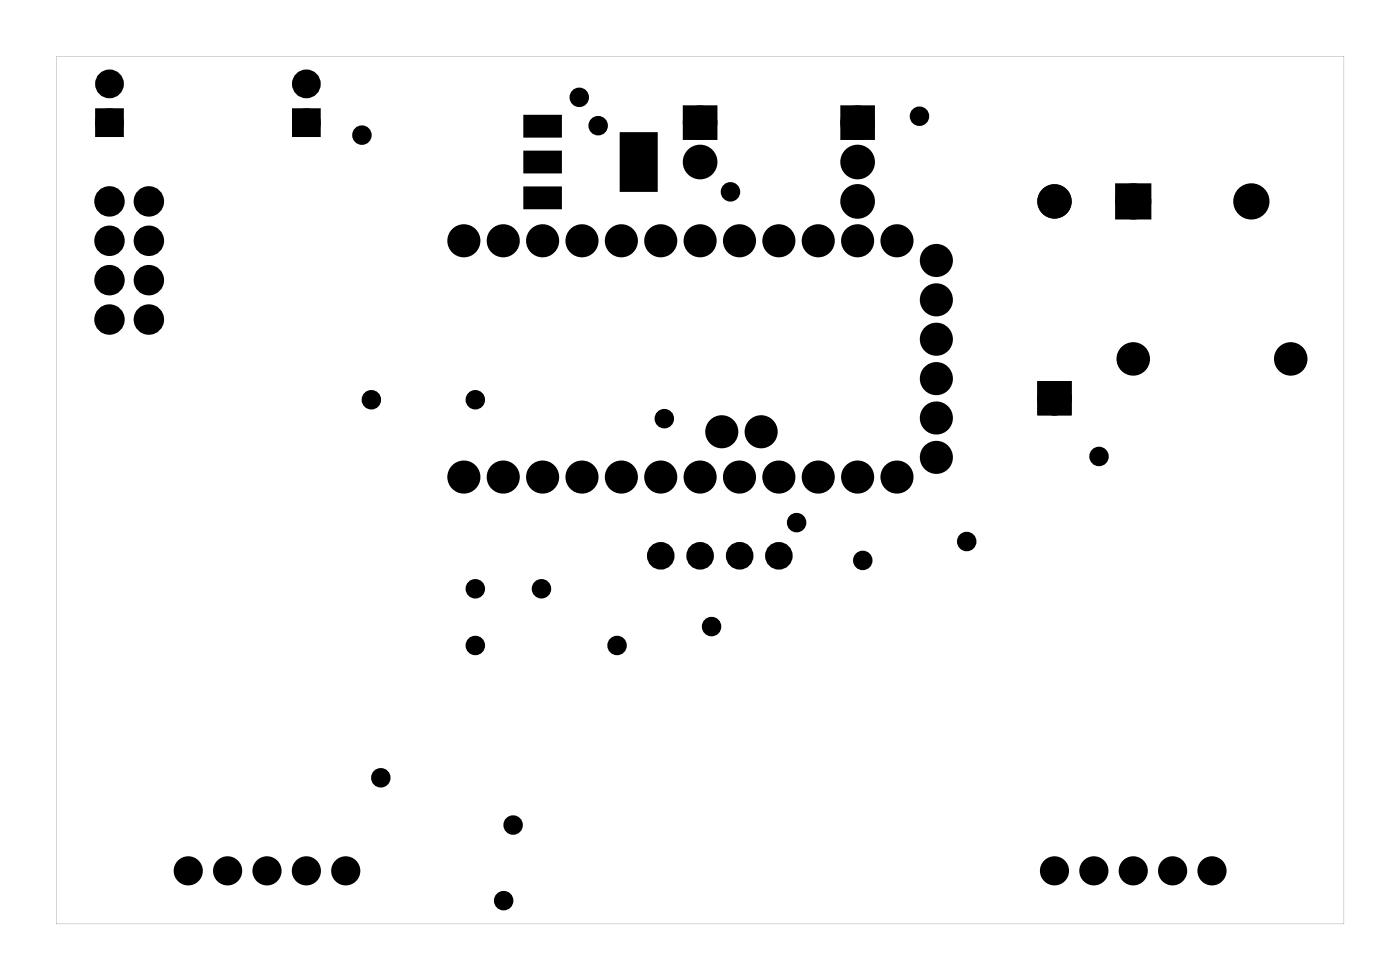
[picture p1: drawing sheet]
<svg xmlns="http://www.w3.org/2000/svg" width="90mm" height="63mm" viewBox="0 0 90 63" stroke-linecap="round" stroke-linejoin="round" font-family="sans-serif">
<g fill="#000">
<path d="M6.5 7.3h1.2v1.2h-1.2zM19.2 7.3h1.2v1.2h-1.2zM33.9 7.5h2.2v1.2h-2.2zM33.9 9.8h2.2v1.3h-2.2zM33.9 12.2h2.2v1.2h-2.2zM40.1 8.7h2.2v3.6h-2.2zM44.4 7.2h1.5v1.4h-1.5zM54.6 7.2h1.5v1.4h-1.5zM72.3 12.2h1.6v1.6h-1.6zM67.3 25h1.4v1.4h-1.4z"/>
<path d="M3.6 3.6h83.1v56h-83.1zM3.6 3.6v56h83.1v-56z"/>
</g>
<g fill="#000">
<circle cx="7.1" cy="13" r=".64"/>
<circle cx="7.1" cy="18.1" r=".64"/>
<circle cx="7.1" cy="15.5" r=".64"/>
<circle cx="7.1" cy="7.9" r=".6"/>
<circle cx="7.1" cy="5.4" r=".6"/>
<circle cx="9.6" cy="13" r=".64"/>
<circle cx="9.6" cy="18.1" r=".64"/>
<circle cx="9.6" cy="15.5" r=".64"/>
<circle cx="19.8" cy="7.9" r=".6"/>
<circle cx="19.8" cy="5.4" r=".6"/>
<circle cx="23.3" cy="8.7" r=".35"/>
<circle cx="29.9" cy="15.5" r=".72"/>
<circle cx="32.5" cy="15.5" r=".72"/>
<circle cx="35" cy="15.5" r=".72"/>
<circle cx="37.4" cy="6.3" r=".35"/>
<circle cx="37.5" cy="15.5" r=".72"/>
<circle cx="38.6" cy="8.1" r=".35"/>
<circle cx="40.1" cy="15.5" r=".72"/>
<circle cx="42.6" cy="15.5" r=".72"/>
<circle cx="45.2" cy="15.5" r=".72"/>
<circle cx="45.2" cy="10.5" r=".74"/>
<circle cx="45.2" cy="7.9" r=".74"/>
<circle cx="47.1" cy="12.4" r=".35"/>
<circle cx="47.7" cy="15.5" r=".72"/>
<circle cx="50.2" cy="15.5" r=".72"/>
<circle cx="52.8" cy="15.5" r=".72"/>
<circle cx="55.3" cy="15.5" r=".72"/>
<circle cx="55.3" cy="10.5" r=".74"/>
<circle cx="55.3" cy="7.9" r=".74"/>
<circle cx="55.3" cy="13" r=".74"/>
<circle cx="57.9" cy="15.5" r=".72"/>
<circle cx="59.3" cy="7.5" r=".35"/>
<circle cx="60.4" cy="16.8" r=".72"/>
<circle cx="60.4" cy="19.3" r=".72"/>
<circle cx="68" cy="13" r=".7"/>
<circle cx="73.1" cy="13" r=".79"/>
<circle cx="80.7" cy="13" r=".79"/>
<circle cx="7.1" cy="20.6" r=".64"/>
<circle cx="9.6" cy="20.6" r=".64"/>
<circle cx="24" cy="25.8" r=".35"/>
<circle cx="29.9" cy="30.8" r=".72"/>
<circle cx="30.7" cy="25.8" r=".35"/>
<circle cx="30.7" cy="38" r=".35"/>
<circle cx="32.5" cy="30.8" r=".72"/>
<circle cx="34.9" cy="38" r=".35"/>
<circle cx="35" cy="30.8" r=".72"/>
<circle cx="37.5" cy="30.8" r=".72"/>
<circle cx="40.1" cy="30.8" r=".72"/>
<circle cx="42.6" cy="30.8" r=".72"/>
<circle cx="42.6" cy="35.9" r=".56"/>
<circle cx="42.9" cy="27" r=".35"/>
<circle cx="45.2" cy="30.8" r=".72"/>
<circle cx="45.2" cy="35.9" r=".56"/>
<circle cx="46.6" cy="27.8" r=".72"/>
<circle cx="47.7" cy="30.8" r=".72"/>
<circle cx="47.7" cy="35.8" r=".56"/>
<circle cx="49.1" cy="27.8" r=".72"/>
<circle cx="50.2" cy="30.8" r=".72"/>
<circle cx="50.2" cy="35.9" r=".56"/>
<circle cx="51.4" cy="33.7" r=".35"/>
<circle cx="52.8" cy="30.8" r=".72"/>
<circle cx="55.3" cy="30.8" r=".72"/>
<circle cx="55.7" cy="36.1" r=".35"/>
<circle cx="57.9" cy="30.8" r=".72"/>
<circle cx="60.4" cy="29.5" r=".72"/>
<circle cx="60.4" cy="21.9" r=".72"/>
<circle cx="60.4" cy="24.4" r=".72"/>
<circle cx="60.4" cy="27" r=".72"/>
<circle cx="62.4" cy="34.9" r=".35"/>
<circle cx="68" cy="25.7" r=".7"/>
<circle cx="70.9" cy="29.4" r=".35"/>
<circle cx="73.1" cy="23.2" r=".7"/>
<circle cx="83.3" cy="23.2" r=".7"/>
<circle cx="12.1" cy="56.2" r=".66"/>
<circle cx="14.7" cy="56.2" r=".66"/>
<circle cx="17.2" cy="56.2" r=".66"/>
<circle cx="19.8" cy="56.2" r=".66"/>
<circle cx="22.3" cy="56.2" r=".66"/>
<circle cx="24.6" cy="50.2" r=".35"/>
<circle cx="30.7" cy="41.6" r=".35"/>
<circle cx="32.5" cy="58.1" r=".35"/>
<circle cx="33.1" cy="53.2" r=".35"/>
<circle cx="39.8" cy="41.6" r=".35"/>
<circle cx="45.9" cy="40.4" r=".35"/>
<circle cx="68" cy="56.2" r=".66"/>
<circle cx="70.6" cy="56.2" r=".66"/>
<circle cx="73.1" cy="56.2" r=".66"/>
<circle cx="75.6" cy="56.2" r=".66"/>
<circle cx="78.2" cy="56.2" r=".66"/>
</g>
<g fill="none" stroke="#000" stroke-width=".69" stroke-linecap="butt">
<circle cx="29.9" cy="15.5" r=".72"/>
<circle cx="32.5" cy="15.5" r=".72"/>
<circle cx="35" cy="15.5" r=".72"/>
<circle cx="37.5" cy="15.5" r=".72"/>
<circle cx="40.1" cy="15.5" r=".72"/>
<circle cx="42.6" cy="15.5" r=".72"/>
<circle cx="45.2" cy="15.5" r=".72"/>
<circle cx="47.7" cy="15.5" r=".72"/>
<circle cx="50.2" cy="15.5" r=".72"/>
<circle cx="52.8" cy="15.5" r=".72"/>
<circle cx="55.3" cy="15.5" r=".72"/>
<circle cx="57.9" cy="15.5" r=".72"/>
<circle cx="60.4" cy="16.8" r=".72"/>
<circle cx="60.4" cy="19.3" r=".72"/>
<circle cx="29.9" cy="30.8" r=".72"/>
<circle cx="32.5" cy="30.8" r=".72"/>
<circle cx="35" cy="30.8" r=".72"/>
<circle cx="37.5" cy="30.8" r=".72"/>
<circle cx="40.1" cy="30.8" r=".72"/>
<circle cx="42.6" cy="30.8" r=".72"/>
<circle cx="45.2" cy="30.8" r=".72"/>
<circle cx="46.6" cy="27.8" r=".72"/>
<circle cx="47.7" cy="30.8" r=".72"/>
<circle cx="49.1" cy="27.8" r=".72"/>
<circle cx="50.2" cy="30.8" r=".72"/>
<circle cx="52.8" cy="30.8" r=".72"/>
<circle cx="55.3" cy="30.8" r=".72"/>
<circle cx="57.9" cy="30.8" r=".72"/>
<circle cx="60.4" cy="27" r=".72"/>
<circle cx="60.4" cy="29.5" r=".72"/>
<circle cx="60.4" cy="24.4" r=".72"/>
<circle cx="60.4" cy="21.9" r=".72"/>
</g>
<path d="M33.9 7.5h2.2v1.2h-2.2zM33.9 9.8h2.2v1.3h-2.2zM33.9 12.2h2.2v1.2h-2.2zM40.1 8.7h2.2v3.6h-2.2z" fill="none" stroke="#000" stroke-width=".25"/>
<g fill="none" stroke="#000" stroke-width=".68" stroke-linecap="butt">
<circle cx="7.1" cy="18.1" r=".64"/>
<circle cx="7.1" cy="15.5" r=".64"/>
<circle cx="7.1" cy="13" r=".64"/>
<circle cx="9.6" cy="18.1" r=".64"/>
<circle cx="9.6" cy="15.5" r=".64"/>
<circle cx="9.6" cy="13" r=".64"/>
<circle cx="7.1" cy="20.6" r=".64"/>
<circle cx="9.6" cy="20.6" r=".64"/>
</g>
<g fill="none" stroke="#000" stroke-width=".82" stroke-linecap="butt">
<path d="M67.3 25h1.4v1.4h-1.4z"/>
<circle cx="68" cy="13" r=".7"/>
<circle cx="68" cy="25.7" r=".7"/>
</g>
<g fill="none" stroke="#000" stroke-width=".56">
<circle cx="12.1" cy="56.2" r=".66"/>
<circle cx="14.7" cy="56.2" r=".66"/>
<circle cx="17.2" cy="56.2" r=".66"/>
<circle cx="19.8" cy="56.2" r=".66"/>
<circle cx="22.3" cy="56.2" r=".66"/>
<circle cx="68" cy="56.2" r=".66"/>
<circle cx="70.6" cy="56.2" r=".66"/>
<circle cx="73.1" cy="56.2" r=".66"/>
<circle cx="75.6" cy="56.2" r=".66"/>
<circle cx="78.2" cy="56.2" r=".66"/>
</g>
<g fill="none" stroke="#000" stroke-width=".76" stroke-linecap="butt">
<path d="M44.4 7.2h1.5v1.4h-1.5zM54.6 7.2h1.5v1.4h-1.5zM72.3 12.2h1.6v1.6h-1.6z"/>
<circle cx="45.2" cy="10.5" r=".74"/>
<circle cx="45.2" cy="7.9" r=".74"/>
<circle cx="55.3" cy="10.5" r=".74"/>
<circle cx="55.3" cy="7.9" r=".74"/>
<circle cx="55.3" cy="13" r=".74"/>
<circle cx="73.1" cy="13" r=".79"/>
<circle cx="80.7" cy="13" r=".79"/>
<circle cx="73.1" cy="23.2" r=".7"/>
<circle cx="83.3" cy="23.2" r=".7"/>
</g>
<g fill="none" stroke="#000" stroke-width=".66" stroke-linecap="butt">
<circle cx="42.6" cy="35.9" r=".56"/>
<circle cx="45.2" cy="35.9" r=".56"/>
<circle cx="47.7" cy="35.8" r=".56"/>
<circle cx="50.2" cy="35.9" r=".56"/>
</g>
<g fill="none" stroke="#000" stroke-width=".65" stroke-linecap="butt">
<path d="M6.5 7.3h1.2v1.2h-1.2zM19.2 7.3h1.2v1.2h-1.2z"/>
<circle cx="7.1" cy="7.9" r=".6"/>
<circle cx="7.1" cy="5.4" r=".6"/>
<circle cx="19.8" cy="7.9" r=".6"/>
<circle cx="19.8" cy="5.4" r=".6"/>
</g>
<g fill="none" stroke="#000" stroke-width=".55">
<circle cx="23.3" cy="8.7" r=".35"/>
<circle cx="37.4" cy="6.3" r=".35"/>
<circle cx="38.6" cy="8.1" r=".35"/>
<circle cx="47.1" cy="12.4" r=".35"/>
<circle cx="59.3" cy="7.5" r=".35"/>
<circle cx="24" cy="25.8" r=".35"/>
<circle cx="30.7" cy="25.8" r=".35"/>
<circle cx="30.7" cy="38" r=".35"/>
<circle cx="34.9" cy="38" r=".35"/>
<circle cx="42.9" cy="27" r=".35"/>
<circle cx="51.4" cy="33.7" r=".35"/>
<circle cx="55.7" cy="36.1" r=".35"/>
<circle cx="62.4" cy="34.9" r=".35"/>
<circle cx="70.9" cy="29.4" r=".35"/>
<circle cx="24.6" cy="50.2" r=".35"/>
<circle cx="30.7" cy="41.6" r=".35"/>
<circle cx="32.5" cy="58.1" r=".35"/>
<circle cx="33.1" cy="53.2" r=".35"/>
<circle cx="39.8" cy="41.6" r=".35"/>
<circle cx="45.9" cy="40.4" r=".35"/>
</g>
</svg>
